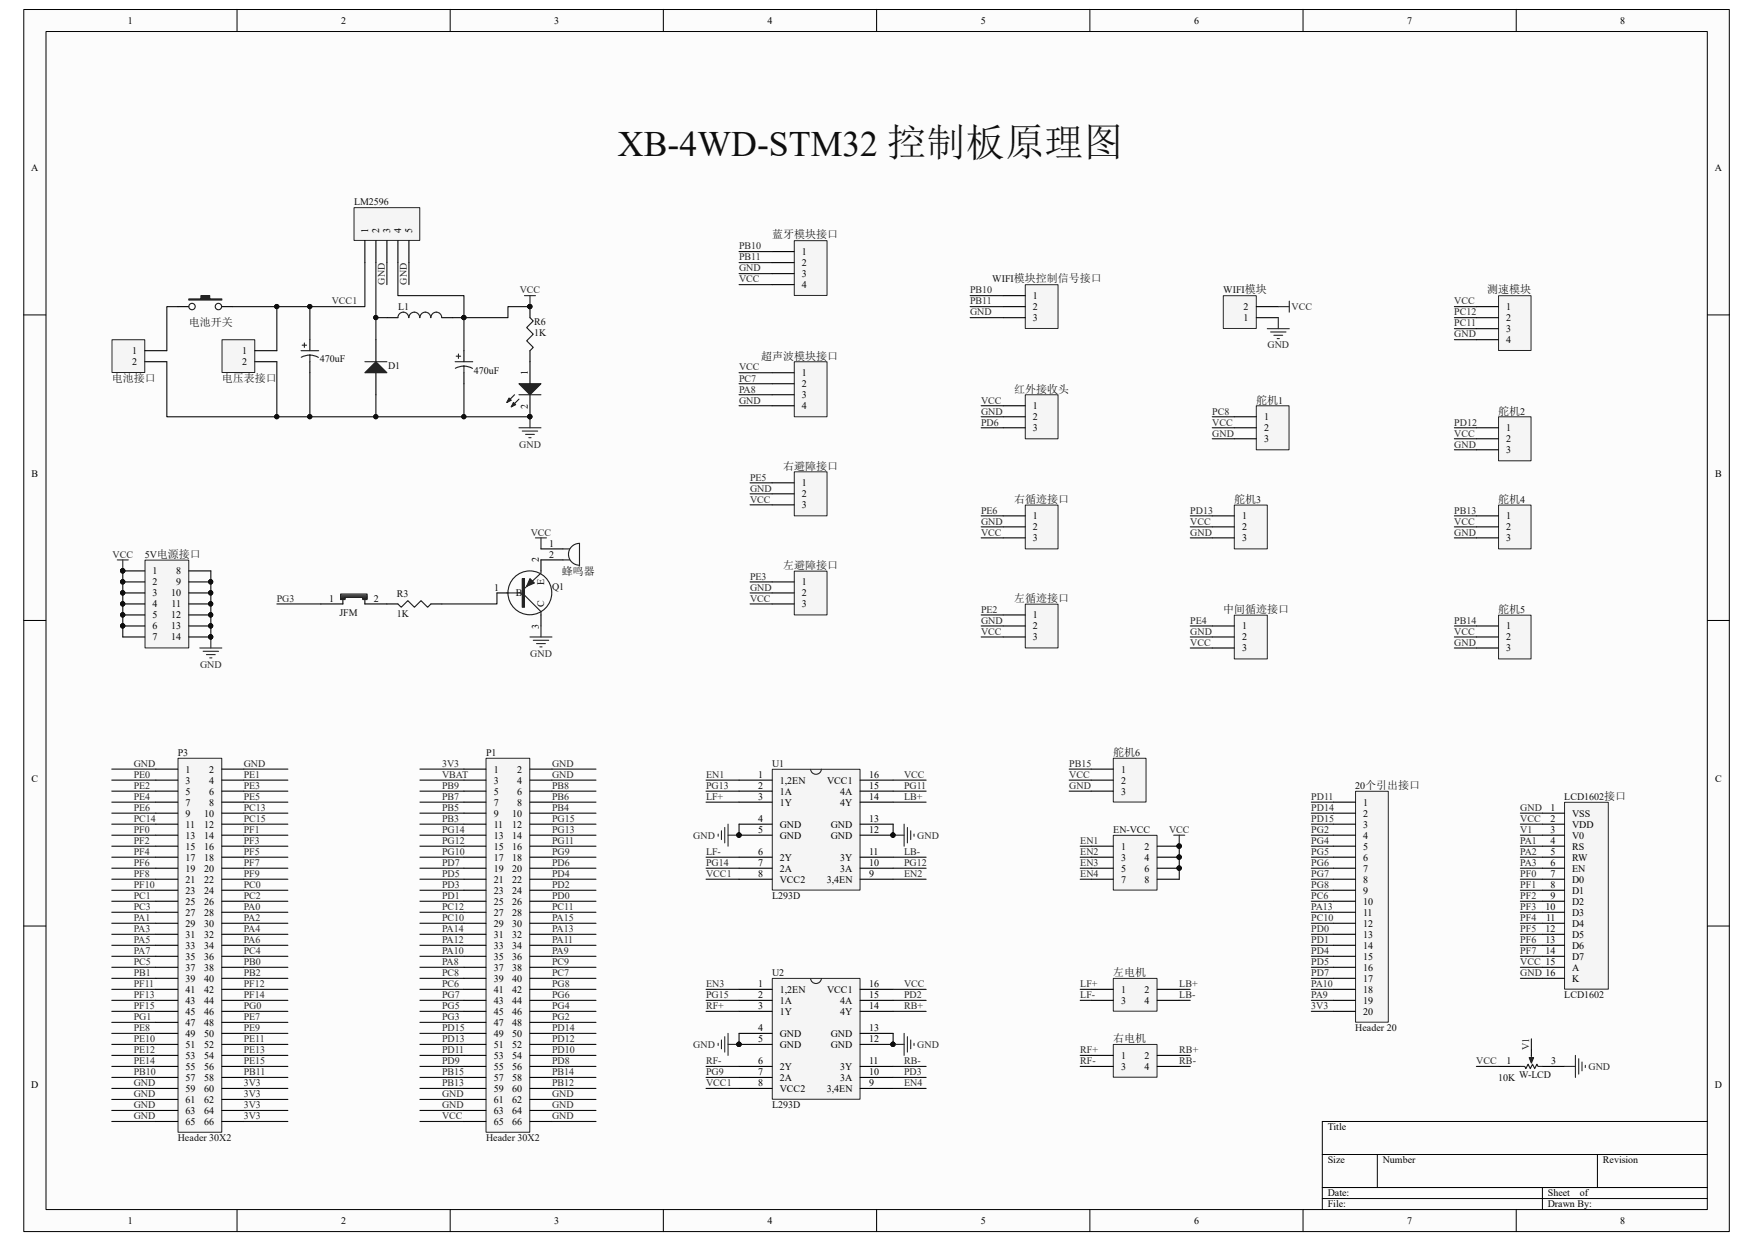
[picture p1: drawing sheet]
<svg xmlns="http://www.w3.org/2000/svg" width="297mm" height="210mm" viewBox="0 0 297 210" stroke-linecap="round" stroke-linejoin="round" font-family="sans-serif">
<defs><g id="words">
<text font-size="6.1" fill="#0e0e0e" x="104.6" y="26.4">XB-4WD-STM32 控制板原理图</text>
<g font-size="1.9" fill="#0e0e0e">
<text x="130.7" y="40.3">蓝牙模块接口</text>
<text x="251.8" y="49.7">测速模块</text>
<text x="32" y="55.2">电池开关</text>
<text x="18.9" y="64.6">电池接口</text>
<text x="37.5" y="64.6">电压表接口</text>
<text x="128.9" y="60.8">超声波模块接口</text>
<text x="171.7" y="66.4">红外接收头</text>
<text x="212.7" y="68.3">舵机1</text>
<text x="253.7" y="70.1">舵机2</text>
<text x="132.6" y="79.5">右避障接口</text>
<text x="171.7" y="85">右循迹接口</text>
<text x="209" y="85">舵机3</text>
<text x="253.7" y="85">舵机4</text>
<text x="95.1" y="97.4">蜂鸣器</text>
<text x="132.6" y="96.3">左避障接口</text>
<text x="171.7" y="101.9">左循迹接口</text>
<text x="207.1" y="103.7">中间循迹接口</text>
<text x="253.7" y="103.7">舵机5</text>
<text x="188.5" y="127.9">舵机6</text>
<text x="188.5" y="165.2">左电机</text>
<text x="188.5" y="176.4">右电机</text>
</g>
<g font-size="1.7">
<text x="21.6" y="4">1</text>
<text x="57.7" y="4">2</text>
<text x="93.9" y="4">3</text>
<text x="130" y="4">4</text>
<text x="166.1" y="4">5</text>
<text x="202.2" y="4">6</text>
<text x="238.2" y="4">7</text>
<text x="274.4" y="4">8</text>
<text x="5.3" y="29">A</text>
<text x="290.4" y="29">A</text>
<text x="62.4" y="39.4" transform="rotate(-90 62.4 39.4)">1</text>
<text x="64.2" y="39.4" transform="rotate(-90 64.2 39.4)">2</text>
<text x="66.1" y="39.4" transform="rotate(-90 66.1 39.4)">3</text>
<text x="67.9" y="39.4" transform="rotate(-90 67.9 39.4)">4</text>
<text x="69.8" y="39.4" transform="rotate(-90 69.8 39.4)">5</text>
<text x="135.8" y="43.1">1</text>
<text x="135.8" y="45">2</text>
<text x="135.8" y="46.9">3</text>
<text x="135.8" y="48.7">4</text>
<text x="174.9" y="50.6">1</text>
<text x="174.9" y="52.5">2</text>
<text x="210.6" y="52.5">2</text>
<text x="255" y="52.5">1</text>
<text x="22.4" y="59.9">1</text>
<text x="41" y="59.9">1</text>
<text x="174.9" y="54.3">3</text>
<text x="210.6" y="54.3">1</text>
<text x="255" y="54.3">2</text>
<text x="255" y="56.2">3</text>
<text x="255" y="58">4</text>
<text x="22.4" y="61.8">2</text>
<text x="41" y="61.8">2</text>
<text x="89.4" y="63.5" transform="rotate(-90 89.4 63.5)">1</text>
<text x="135.8" y="63.6">1</text>
<text x="135.8" y="65.5">2</text>
<text x="89.4" y="69.1" transform="rotate(-90 89.4 69.1)">2</text>
<text x="135.8" y="67.4">3</text>
<text x="135.8" y="69.2">4</text>
<text x="174.9" y="69.2">1</text>
<text x="174.9" y="71.1">2</text>
<text x="214" y="71.1">1</text>
<text x="174.9" y="72.9">3</text>
<text x="214" y="72.9">2</text>
<text x="214" y="74.8">3</text>
<text x="255" y="72.9">1</text>
<text x="255" y="74.8">2</text>
<text x="255" y="76.7">3</text>
<text x="5.3" y="80.6">B</text>
<text x="135.8" y="82.3">1</text>
<text x="290.4" y="80.6">B</text>
<text x="135.8" y="84.1">2</text>
<text x="135.8" y="86">3</text>
<text x="174.9" y="87.8">1</text>
<text x="174.9" y="89.7">2</text>
<text x="210.3" y="87.8">1</text>
<text x="210.3" y="89.7">2</text>
<text x="255" y="87.8">1</text>
<text x="255" y="89.7">2</text>
<text x="91.2" y="95.1" transform="rotate(-90 91.2 95.1)">2</text>
<text x="93" y="92.5">1</text>
<text x="93" y="94.4">2</text>
<text x="174.9" y="91.6">3</text>
<text x="210.3" y="91.6">3</text>
<text x="255" y="91.6">3</text>
<text x="25.8" y="97.2">1</text>
<text x="25.8" y="99.1">2</text>
<text x="25.8" y="100.9">3</text>
<text x="29" y="100.9">10</text>
<text x="29.8" y="97.2">8</text>
<text x="29.8" y="99.1">9</text>
<text x="55.7" y="101.9">1</text>
<text x="63.3" y="101.9">2</text>
<text x="83.7" y="100">1</text>
<text x="87.3" y="100.9">B</text>
<text x="92.2" y="98.9" transform="rotate(-90 92.2 98.9)">E</text>
<text x="135.8" y="99.1">1</text>
<text x="135.8" y="100.9">2</text>
<text x="25.8" y="102.8">4</text>
<text x="25.8" y="104.6">5</text>
<text x="25.8" y="106.5">6</text>
<text x="29" y="104.6">12</text>
<text x="29" y="106.5">13</text>
<text x="29" y="102.8">11</text>
<text x="91.2" y="106.4" transform="rotate(-90 91.2 106.4)">3</text>
<text x="92.2" y="102.7" transform="rotate(-90 92.2 102.7)">C</text>
<text x="135.8" y="102.8">3</text>
<text x="174.9" y="104.6">1</text>
<text x="174.9" y="106.5">2</text>
<text x="210.3" y="106.5">1</text>
<text x="255" y="106.5">1</text>
<text x="25.8" y="108.4">7</text>
<text x="29" y="108.4">14</text>
<text x="174.9" y="108.4">3</text>
<text x="210.3" y="108.4">2</text>
<text x="210.3" y="110.2">3</text>
<text x="255" y="108.4">2</text>
<text x="255" y="110.2">3</text>
<text x="31.4" y="130.7">1</text>
<text x="35.4" y="130.7">2</text>
<text x="83.6" y="130.7">1</text>
<text x="87.6" y="130.7">2</text>
<text x="128.4" y="131.7">1</text>
<text x="147.1" y="131.7">16</text>
<text x="189.8" y="130.7">1</text>
<text x="5.3" y="132.3">C</text>
<text x="31.4" y="132.6">3</text>
<text x="31.4" y="134.5">5</text>
<text x="31.4" y="136.3">7</text>
<text x="35.4" y="132.6">4</text>
<text x="35.4" y="134.5">6</text>
<text x="35.4" y="136.3">8</text>
<text x="83.6" y="132.6">3</text>
<text x="83.6" y="134.5">5</text>
<text x="83.6" y="136.3">7</text>
<text x="87.6" y="132.6">4</text>
<text x="87.6" y="134.5">6</text>
<text x="87.6" y="136.3">8</text>
<text x="128.4" y="135.4">3</text>
<text x="128.4" y="133.5">2</text>
<text x="132" y="132.6">1,2EN</text>
<text x="132" y="136.3">1Y</text>
<text x="132" y="134.5">1A</text>
<text x="140" y="132.6">VCC1</text>
<text x="142.3" y="136.3">4Y</text>
<text x="142.3" y="134.5">4A</text>
<text x="147.1" y="135.4">14</text>
<text x="147.1" y="133.5">15</text>
<text x="189.8" y="132.6">2</text>
<text x="189.8" y="134.5">3</text>
<text x="230.8" y="136.3">1</text>
<text x="262.5" y="137.2">1</text>
<text x="290.4" y="132.3">C</text>
<text x="31.4" y="138.2">9</text>
<text x="31.4" y="140">11</text>
<text x="31.4" y="141.9">13</text>
<text x="31.4" y="143.8">15</text>
<text x="34.6" y="138.2">10</text>
<text x="34.6" y="140">12</text>
<text x="34.6" y="141.9">14</text>
<text x="34.6" y="143.8">16</text>
<text x="83.6" y="138.2">9</text>
<text x="83.6" y="140">11</text>
<text x="83.6" y="141.9">13</text>
<text x="83.6" y="143.8">15</text>
<text x="86.7" y="138.2">10</text>
<text x="86.7" y="140">12</text>
<text x="86.7" y="141.9">14</text>
<text x="86.7" y="143.8">16</text>
<text x="128.4" y="141">5</text>
<text x="128.4" y="139.1">4</text>
<text x="132" y="141.9">GND</text>
<text x="132" y="140">GND</text>
<text x="140.7" y="141.9">GND</text>
<text x="140.7" y="140">GND</text>
<text x="147.1" y="141">12</text>
<text x="147.1" y="139.1">13</text>
<text x="189.8" y="143.8">1</text>
<text x="193.8" y="143.8">2</text>
<text x="230.8" y="138.2">2</text>
<text x="230.8" y="140">3</text>
<text x="230.8" y="141.9">4</text>
<text x="230.8" y="143.8">5</text>
<text x="262.5" y="139.1">2</text>
<text x="262.5" y="141">3</text>
<text x="262.5" y="142.8">4</text>
<text x="266.2" y="138.2">VSS</text>
<text x="266.2" y="140">VDD</text>
<text x="266.2" y="141.9">V0</text>
<text x="266.2" y="143.8">RS</text>
<text x="31.4" y="145.6">17</text>
<text x="31.4" y="147.5">19</text>
<text x="31.4" y="149.4">21</text>
<text x="34.6" y="145.6">18</text>
<text x="34.6" y="147.5">20</text>
<text x="34.6" y="149.4">22</text>
<text x="83.6" y="145.6">17</text>
<text x="83.6" y="147.5">19</text>
<text x="83.6" y="149.4">21</text>
<text x="86.7" y="145.6">18</text>
<text x="86.7" y="147.5">20</text>
<text x="86.7" y="149.4">22</text>
<text x="128.4" y="148.4">8</text>
<text x="128.4" y="144.7">6</text>
<text x="128.4" y="146.6">7</text>
<text x="132" y="149.4">VCC2</text>
<text x="132" y="145.6">2Y</text>
<text x="132" y="147.5">2A</text>
<text x="140" y="149.4">3,4EN</text>
<text x="142.3" y="147.5">3A</text>
<text x="142.3" y="145.6">3Y</text>
<text x="147.1" y="148.4">9</text>
<text x="147.1" y="146.6">10</text>
<text x="147.1" y="144.7">11</text>
<text x="189.8" y="145.6">3</text>
<text x="189.8" y="147.5">5</text>
<text x="189.8" y="149.4">7</text>
<text x="193.8" y="145.6">4</text>
<text x="193.8" y="147.5">6</text>
<text x="193.8" y="149.4">8</text>
<text x="230.8" y="145.6">6</text>
<text x="230.8" y="147.5">7</text>
<text x="230.8" y="149.4">8</text>
<text x="262.5" y="144.7">5</text>
<text x="262.5" y="146.6">6</text>
<text x="262.5" y="148.4">7</text>
<text x="266.2" y="145.6">RW</text>
<text x="266.2" y="147.5">EN</text>
<text x="266.2" y="149.4">D0</text>
<text x="31.4" y="151.2">23</text>
<text x="31.4" y="153.1">25</text>
<text x="31.4" y="154.9">27</text>
<text x="34.6" y="151.2">24</text>
<text x="34.6" y="153.1">26</text>
<text x="34.6" y="154.9">28</text>
<text x="83.6" y="151.2">23</text>
<text x="83.6" y="153.1">25</text>
<text x="83.6" y="154.9">27</text>
<text x="86.7" y="151.2">24</text>
<text x="86.7" y="153.1">26</text>
<text x="86.7" y="154.9">28</text>
<text x="230.8" y="151.2">9</text>
<text x="230.8" y="153.1">10</text>
<text x="230.8" y="154.9">11</text>
<text x="261.7" y="154">10</text>
<text x="261.8" y="155.9">11</text>
<text x="262.5" y="150.3">8</text>
<text x="262.5" y="152.1">9</text>
<text x="266.2" y="151.2">D1</text>
<text x="266.2" y="153.1">D2</text>
<text x="266.2" y="154.9">D3</text>
<text x="31.4" y="156.8">29</text>
<text x="31.4" y="158.7">31</text>
<text x="31.4" y="160.5">33</text>
<text x="34.6" y="156.8">30</text>
<text x="34.6" y="158.7">32</text>
<text x="34.6" y="160.5">34</text>
<text x="83.6" y="156.8">29</text>
<text x="83.6" y="158.7">31</text>
<text x="83.6" y="160.5">33</text>
<text x="86.7" y="156.8">30</text>
<text x="86.7" y="158.7">32</text>
<text x="86.7" y="160.5">34</text>
<text x="230.8" y="156.8">12</text>
<text x="230.8" y="158.7">13</text>
<text x="230.8" y="160.5">14</text>
<text x="261.7" y="157.7">12</text>
<text x="261.7" y="159.6">13</text>
<text x="261.7" y="161.5">14</text>
<text x="266.2" y="156.8">D4</text>
<text x="266.2" y="158.7">D5</text>
<text x="266.2" y="160.5">D6</text>
<text x="31.4" y="162.4">35</text>
<text x="31.4" y="164.3">37</text>
<text x="31.4" y="166.1">39</text>
<text x="31.4" y="168">41</text>
<text x="34.6" y="162.4">36</text>
<text x="34.6" y="164.3">38</text>
<text x="34.6" y="166.1">40</text>
<text x="34.6" y="168">42</text>
<text x="83.6" y="162.4">35</text>
<text x="83.6" y="164.3">37</text>
<text x="83.6" y="166.1">39</text>
<text x="83.6" y="168">41</text>
<text x="86.7" y="162.4">36</text>
<text x="86.7" y="164.3">38</text>
<text x="86.7" y="166.1">40</text>
<text x="86.7" y="168">42</text>
<text x="128.4" y="167">1</text>
<text x="132" y="168">1,2EN</text>
<text x="140" y="168">VCC1</text>
<text x="147.1" y="167">16</text>
<text x="189.8" y="168">1</text>
<text x="193.8" y="168">2</text>
<text x="230.8" y="162.4">15</text>
<text x="230.8" y="164.3">16</text>
<text x="230.8" y="166.1">17</text>
<text x="230.8" y="168">18</text>
<text x="266.2" y="162.4">D7</text>
<text x="266.2" y="164.3">A</text>
<text x="266.2" y="166.1">K</text>
<text x="31.4" y="169.8">43</text>
<text x="31.4" y="171.7">45</text>
<text x="31.4" y="173.6">47</text>
<text x="34.6" y="169.8">44</text>
<text x="34.6" y="171.7">46</text>
<text x="34.6" y="173.6">48</text>
<text x="83.6" y="169.8">43</text>
<text x="83.6" y="171.7">45</text>
<text x="83.6" y="173.6">47</text>
<text x="86.7" y="169.8">44</text>
<text x="86.7" y="171.7">46</text>
<text x="86.7" y="173.6">48</text>
<text x="128.4" y="170.8">3</text>
<text x="128.4" y="168.9">2</text>
<text x="132" y="171.7">1Y</text>
<text x="132" y="169.8">1A</text>
<text x="142.3" y="171.7">4Y</text>
<text x="142.3" y="169.8">4A</text>
<text x="147.1" y="170.8">14</text>
<text x="147.1" y="168.9">15</text>
<text x="189.8" y="169.8">3</text>
<text x="193.8" y="169.8">4</text>
<text x="230.8" y="169.8">19</text>
<text x="230.8" y="171.7">20</text>
<text x="31.4" y="175.4">49</text>
<text x="31.4" y="177.3">51</text>
<text x="31.4" y="179.2">53</text>
<text x="34.6" y="175.4">50</text>
<text x="34.6" y="177.3">52</text>
<text x="34.6" y="179.2">54</text>
<text x="83.6" y="175.4">49</text>
<text x="83.6" y="177.3">51</text>
<text x="83.6" y="179.2">53</text>
<text x="86.7" y="175.4">50</text>
<text x="86.7" y="177.3">52</text>
<text x="86.7" y="179.2">54</text>
<text x="128.4" y="176.4">5</text>
<text x="128.4" y="174.5">4</text>
<text x="132" y="177.3">GND</text>
<text x="132" y="175.4">GND</text>
<text x="140.7" y="177.3">GND</text>
<text x="140.7" y="175.4">GND</text>
<text x="147.1" y="176.4">12</text>
<text x="147.1" y="174.5">13</text>
<text x="189.8" y="179.2">1</text>
<text x="193.8" y="179.2">2</text>
<text x="5.3" y="184.1">D</text>
<text x="31.4" y="181">55</text>
<text x="31.4" y="182.9">57</text>
<text x="31.4" y="184.7">59</text>
<text x="34.6" y="181">56</text>
<text x="34.6" y="182.9">58</text>
<text x="34.6" y="184.7">60</text>
<text x="83.6" y="181">55</text>
<text x="83.6" y="182.9">57</text>
<text x="83.6" y="184.7">59</text>
<text x="86.7" y="181">56</text>
<text x="86.7" y="182.9">58</text>
<text x="86.7" y="184.7">60</text>
<text x="128.4" y="183.8">8</text>
<text x="128.4" y="180.1">6</text>
<text x="128.4" y="181.9">7</text>
<text x="132" y="184.7">VCC2</text>
<text x="132" y="181">2Y</text>
<text x="132" y="182.9">2A</text>
<text x="140" y="184.7">3,4EN</text>
<text x="142.3" y="182.9">3A</text>
<text x="142.3" y="181">3Y</text>
<text x="147.1" y="183.8">9</text>
<text x="147.1" y="181.9">10</text>
<text x="147.1" y="180.1">11</text>
<text x="189.8" y="181">3</text>
<text x="193.8" y="181">4</text>
<text x="255.1" y="180.1">1</text>
<text x="262.7" y="180.1">3</text>
<text x="290.4" y="184.1">D</text>
<text x="31.4" y="186.6">61</text>
<text x="31.4" y="188.5">63</text>
<text x="31.4" y="190.3">65</text>
<text x="34.6" y="186.6">62</text>
<text x="34.6" y="188.5">64</text>
<text x="34.6" y="190.3">66</text>
<text x="83.6" y="186.6">61</text>
<text x="83.6" y="188.5">63</text>
<text x="83.6" y="190.3">65</text>
<text x="86.7" y="186.6">62</text>
<text x="86.7" y="188.5">64</text>
<text x="86.7" y="190.3">66</text>
<text x="224.8" y="191.3">Title</text>
<text x="224.8" y="196.8">Size</text>
<text x="234.1" y="196.8">Number</text>
<text x="271.4" y="196.8">Revision</text>
<text x="224.8" y="202.4">Date:</text>
<text x="262.1" y="202.4">Sheet</text>
<text x="267.5" y="202.4">of</text>
<text x="21.6" y="207.1">1</text>
<text x="57.7" y="207.1">2</text>
<text x="93.9" y="207.1">3</text>
<text x="130" y="207.1">4</text>
<text x="166.1" y="207.1">5</text>
<text x="202.2" y="207.1">6</text>
<text x="224.8" y="204.3">File:</text>
<text x="238.2" y="207.1">7</text>
<text x="262.1" y="204.3">Drawn By:</text>
<text x="274.4" y="207.1">8</text>
</g>
<g font-size="1.7" fill="#0e0e0e">
<text x="59.9" y="34.8">LM2596</text>
<text x="168" y="47.8">WIFI模块控制信号接口</text>
<text x="67.4" y="52.5">L1</text>
<text x="207.1" y="49.7">WIFI模块</text>
<text x="90.5" y="55.1">R6</text>
<text x="90.5" y="56.9">1K</text>
<text x="54.1" y="61.3">470uF</text>
<text x="65.7" y="62.5">D1</text>
<text x="80.2" y="63.2">470uF</text>
<text x="24.5" y="94.4">5V电源接口</text>
<text x="67.2" y="101.1">R3</text>
<text x="93.5" y="99.8">Q1</text>
<text x="57.5" y="104.3">JFM</text>
<text x="67.2" y="104.4">1K</text>
<text x="30.1" y="127.9">P3</text>
<text x="82.3" y="127.9">P1</text>
<text x="130.7" y="129.8">U1</text>
<text x="229.5" y="133.5">20个引出接口</text>
<text x="264.9" y="135.4">LCD1602接口</text>
<text x="188.5" y="141">EN-VCC</text>
<text x="130.7" y="152.1">L293D</text>
<text x="130.7" y="165.2">U2</text>
<text x="264.9" y="168.9">LCD1602</text>
<text x="229.5" y="174.5">Header 20</text>
<text x="253.7" y="182.9">10K W-LCD</text>
<text x="130.7" y="187.5">L293D</text>
<text x="30.1" y="193.1">Header 30X2</text>
<text x="82.3" y="193.1">Header 30X2</text>
</g>
<g font-size="1.7" fill="#262626">
<text x="125.1" y="42.2">PB10</text>
<text x="125.1" y="44.1">PB11</text>
<text x="125.1" y="45.9">GND</text>
<text x="125.1" y="47.8">VCC</text>
<text x="56.2" y="51.5">VCC1</text>
<text x="65.1" y="48.2" transform="rotate(-90 65.1 48.2)">GND</text>
<text x="68.9" y="48.2" transform="rotate(-90 68.9 48.2)">GND</text>
<text x="88" y="49.7">VCC</text>
<text x="164.2" y="49.7">PB10</text>
<text x="164.2" y="51.5">PB11</text>
<text x="164.2" y="53.4">GND</text>
<text x="218.7" y="52.5">VCC</text>
<text x="246.2" y="51.5">VCC</text>
<text x="246.2" y="53.4">PC12</text>
<text x="214.6" y="59">GND</text>
<text x="246.2" y="55.2">PC11</text>
<text x="246.2" y="57.1">GND</text>
<text x="125.1" y="62.7">VCC</text>
<text x="125.1" y="64.6">PC7</text>
<text x="125.1" y="66.4">PA8</text>
<text x="125.1" y="68.3">GND</text>
<text x="166.1" y="68.3">VCC</text>
<text x="166.1" y="70.1">GND</text>
<text x="205.3" y="70.1">PC8</text>
<text x="87.9" y="75.7">GND</text>
<text x="166.1" y="72">PD6</text>
<text x="205.3" y="72">VCC</text>
<text x="205.3" y="73.9">GND</text>
<text x="246.2" y="72">PD12</text>
<text x="246.2" y="73.9">VCC</text>
<text x="246.2" y="75.7">GND</text>
<text x="127" y="81.3">PE5</text>
<text x="127" y="83.2">GND</text>
<text x="127" y="85">VCC</text>
<text x="166.1" y="86.9">PE6</text>
<text x="166.1" y="88.8">GND</text>
<text x="201.5" y="86.9">PD13</text>
<text x="201.5" y="88.8">VCC</text>
<text x="246.2" y="86.9">PB13</text>
<text x="246.2" y="88.8">VCC</text>
<text x="19.1" y="94.4">VCC</text>
<text x="89.9" y="90.6">VCC</text>
<text x="166.1" y="90.6">VCC</text>
<text x="201.5" y="90.6">GND</text>
<text x="246.2" y="90.6">GND</text>
<text x="46.9" y="101.9">PG3</text>
<text x="127" y="98.1">PE3</text>
<text x="127" y="101.9">VCC</text>
<text x="127" y="100">GND</text>
<text x="166.1" y="103.7">PE2</text>
<text x="166.1" y="107.4">VCC</text>
<text x="166.1" y="105.6">GND</text>
<text x="201.5" y="105.6">PE4</text>
<text x="201.5" y="107.4">GND</text>
<text x="246.2" y="105.6">PB14</text>
<text x="246.2" y="107.4">VCC</text>
<text x="33.9" y="113">GND</text>
<text x="89.8" y="111.2">GND</text>
<text x="201.5" y="109.3">VCC</text>
<text x="246.2" y="109.3">GND</text>
<text x="22.6" y="129.8">GND</text>
<text x="22.6" y="131.7">PE0</text>
<text x="41.3" y="129.8">GND</text>
<text x="41.3" y="131.7">PE1</text>
<text x="74.8" y="129.8">3V3</text>
<text x="74.8" y="131.7">VBAT</text>
<text x="93.5" y="129.8">GND</text>
<text x="93.5" y="131.7">GND</text>
<text x="119.5" y="131.7">EN1</text>
<text x="153.1" y="131.7">VCC</text>
<text x="181.1" y="129.8">PB15</text>
<text x="181.1" y="131.7">VCC</text>
<text x="22.6" y="133.5">PE2</text>
<text x="22.6" y="135.4">PE4</text>
<text x="22.6" y="137.2">PE6</text>
<text x="41.3" y="133.5">PE3</text>
<text x="41.3" y="135.4">PE5</text>
<text x="41.3" y="137.2">PC13</text>
<text x="74.8" y="133.5">PB9</text>
<text x="74.8" y="135.4">PB7</text>
<text x="74.8" y="137.2">PB5</text>
<text x="93.5" y="133.5">PB8</text>
<text x="93.5" y="135.4">PB6</text>
<text x="93.5" y="137.2">PB4</text>
<text x="119.5" y="135.4">LF+</text>
<text x="119.5" y="133.5">PG13</text>
<text x="153.1" y="135.4">LB+</text>
<text x="153.1" y="133.5">PG11</text>
<text x="181.1" y="133.5">GND</text>
<text x="222" y="135.4">PD11</text>
<text x="222" y="137.2">PD14</text>
<text x="257.4" y="137.2">GND</text>
<text x="22.6" y="139.1">PC14</text>
<text x="22.6" y="141">PF0</text>
<text x="22.6" y="142.8">PF2</text>
<text x="41.3" y="139.1">PC15</text>
<text x="41.3" y="141">PF1</text>
<text x="41.3" y="142.8">PF3</text>
<text x="74.8" y="139.1">PB3</text>
<text x="74.8" y="141">PG14</text>
<text x="74.8" y="142.8">PG12</text>
<text x="93.5" y="139.1">PG15</text>
<text x="93.5" y="141">PG13</text>
<text x="93.5" y="142.8">PG11</text>
<text x="117.4" y="141.9">GND</text>
<text x="155.3" y="141.9">GND</text>
<text x="182.9" y="142.8">EN1</text>
<text x="197.9" y="141">VCC</text>
<text x="222" y="139.1">PD15</text>
<text x="222" y="141">PG2</text>
<text x="222" y="142.8">PG4</text>
<text x="257.4" y="142.8">PA1</text>
<text x="257.4" y="139.1">VCC</text>
<text x="257.4" y="141">V1</text>
<text x="22.6" y="144.7">PF4</text>
<text x="22.6" y="146.6">PF6</text>
<text x="22.6" y="148.4">PF8</text>
<text x="41.3" y="144.7">PF5</text>
<text x="41.3" y="146.6">PF7</text>
<text x="41.3" y="148.4">PF9</text>
<text x="74.8" y="144.7">PG10</text>
<text x="74.8" y="146.6">PD7</text>
<text x="74.8" y="148.4">PD5</text>
<text x="93.5" y="144.7">PG9</text>
<text x="93.5" y="146.6">PD6</text>
<text x="93.5" y="148.4">PD4</text>
<text x="119.5" y="144.7">LF-</text>
<text x="119.5" y="146.6">PG14</text>
<text x="119.5" y="148.4">VCC1</text>
<text x="153.1" y="144.7">LB-</text>
<text x="153.1" y="148.4">EN2</text>
<text x="153.1" y="146.6">PG12</text>
<text x="182.9" y="144.7">EN2</text>
<text x="182.9" y="146.6">EN3</text>
<text x="182.9" y="148.4">EN4</text>
<text x="222" y="144.7">PG5</text>
<text x="222" y="146.6">PG6</text>
<text x="222" y="148.4">PG7</text>
<text x="257.4" y="148.4">PF0</text>
<text x="257.4" y="144.7">PA2</text>
<text x="257.4" y="146.6">PA3</text>
<text x="22.6" y="150.3">PF10</text>
<text x="22.6" y="152.1">PC1</text>
<text x="22.6" y="154">PC3</text>
<text x="22.6" y="155.9">PA1</text>
<text x="41.3" y="150.3">PC0</text>
<text x="41.3" y="152.1">PC2</text>
<text x="41.3" y="154">PA0</text>
<text x="41.3" y="155.9">PA2</text>
<text x="74.8" y="150.3">PD3</text>
<text x="74.8" y="152.1">PD1</text>
<text x="74.8" y="154">PC12</text>
<text x="74.8" y="155.9">PC10</text>
<text x="93.5" y="150.3">PD2</text>
<text x="93.5" y="152.1">PD0</text>
<text x="93.5" y="154">PC11</text>
<text x="93.5" y="155.9">PA15</text>
<text x="222" y="150.3">PG8</text>
<text x="222" y="152.1">PC6</text>
<text x="222" y="154">PA13</text>
<text x="222" y="155.9">PC10</text>
<text x="257.4" y="150.3">PF1</text>
<text x="257.4" y="152.1">PF2</text>
<text x="257.4" y="154">PF3</text>
<text x="257.4" y="155.9">PF4</text>
<text x="22.6" y="157.7">PA3</text>
<text x="22.6" y="159.6">PA5</text>
<text x="22.6" y="161.5">PA7</text>
<text x="41.3" y="157.7">PA4</text>
<text x="41.3" y="159.6">PA6</text>
<text x="41.3" y="161.5">PC4</text>
<text x="74.8" y="157.7">PA14</text>
<text x="74.8" y="159.6">PA12</text>
<text x="74.8" y="161.5">PA10</text>
<text x="93.5" y="157.7">PA13</text>
<text x="93.5" y="159.6">PA11</text>
<text x="93.5" y="161.5">PA9</text>
<text x="222" y="159.6">PD1</text>
<text x="222" y="161.5">PD4</text>
<text x="222" y="157.7">PD0</text>
<text x="257.4" y="157.7">PF5</text>
<text x="257.4" y="159.6">PF6</text>
<text x="257.4" y="161.5">PF7</text>
<text x="22.6" y="163.3">PC5</text>
<text x="22.6" y="165.2">PB1</text>
<text x="22.6" y="167">PF11</text>
<text x="41.3" y="163.3">PB0</text>
<text x="41.3" y="165.2">PB2</text>
<text x="41.3" y="167">PF12</text>
<text x="74.8" y="163.3">PA8</text>
<text x="74.8" y="165.2">PC8</text>
<text x="74.8" y="167">PC6</text>
<text x="93.5" y="163.3">PC9</text>
<text x="93.5" y="165.2">PC7</text>
<text x="93.5" y="167">PG8</text>
<text x="119.5" y="167">EN3</text>
<text x="153.1" y="167">VCC</text>
<text x="182.9" y="167">LF+</text>
<text x="199.7" y="167">LB+</text>
<text x="222" y="163.3">PD5</text>
<text x="222" y="165.2">PD7</text>
<text x="222" y="167">PA10</text>
<text x="257.4" y="165.2">GND 16</text>
<text x="257.4" y="163.3">VCC 15</text>
<text x="22.6" y="168.9">PF13</text>
<text x="22.6" y="170.8">PF15</text>
<text x="22.6" y="172.6">PG1</text>
<text x="41.3" y="168.9">PF14</text>
<text x="41.3" y="170.8">PG0</text>
<text x="41.3" y="172.6">PE7</text>
<text x="74.8" y="168.9">PG7</text>
<text x="74.8" y="170.8">PG5</text>
<text x="74.8" y="172.6">PG3</text>
<text x="93.5" y="168.9">PG6</text>
<text x="93.5" y="170.8">PG4</text>
<text x="93.5" y="172.6">PG2</text>
<text x="119.5" y="170.8">RF+</text>
<text x="119.5" y="168.9">PG15</text>
<text x="153.1" y="170.8">RB+</text>
<text x="153.1" y="168.9">PD2</text>
<text x="182.9" y="168.9">LF-</text>
<text x="199.7" y="168.9">LB-</text>
<text x="222" y="168.9">PA9</text>
<text x="222" y="170.8">3V3</text>
<text x="22.6" y="174.5">PE8</text>
<text x="22.6" y="176.4">PE10</text>
<text x="22.6" y="178.2">PE12</text>
<text x="41.3" y="174.5">PE9</text>
<text x="41.3" y="176.4">PE11</text>
<text x="41.3" y="178.2">PE13</text>
<text x="74.8" y="174.5">PD15</text>
<text x="74.8" y="176.4">PD13</text>
<text x="74.8" y="178.2">PD11</text>
<text x="93.5" y="174.5">PD14</text>
<text x="93.5" y="176.4">PD12</text>
<text x="93.5" y="178.2">PD10</text>
<text x="117.4" y="177.3">GND</text>
<text x="155.3" y="177.3">GND</text>
<text x="182.9" y="178.2">RF+</text>
<text x="199.7" y="178.2">RB+</text>
<text x="258.9" y="177.7" transform="rotate(-90 258.9 177.7)">V1</text>
<text x="22.6" y="180.1">PE14</text>
<text x="22.6" y="181.9">PB10</text>
<text x="22.6" y="183.8">GND</text>
<text x="22.6" y="185.7">GND</text>
<text x="41.3" y="180.1">PE15</text>
<text x="41.3" y="181.9">PB11</text>
<text x="41.3" y="185.7">3V3</text>
<text x="41.3" y="183.8">3V3</text>
<text x="74.8" y="180.1">PD9</text>
<text x="74.8" y="181.9">PB15</text>
<text x="74.8" y="183.8">PB13</text>
<text x="74.8" y="185.7">GND</text>
<text x="93.5" y="180.1">PD8</text>
<text x="93.5" y="181.9">PB14</text>
<text x="93.5" y="183.8">PB12</text>
<text x="93.5" y="185.7">GND</text>
<text x="119.5" y="180.1">RF-</text>
<text x="119.5" y="181.9">PG9</text>
<text x="119.5" y="183.8">VCC1</text>
<text x="153.1" y="180.1">RB-</text>
<text x="153.1" y="183.8">EN4</text>
<text x="153.1" y="181.9">PD3</text>
<text x="182.9" y="180.1">RF-</text>
<text x="199.7" y="180.1">RB-</text>
<text x="250" y="180.1">VCC</text>
<text x="269" y="181">GND</text>
<text x="22.6" y="187.5">GND</text>
<text x="22.6" y="189.4">GND</text>
<text x="41.3" y="189.4">3V3</text>
<text x="41.3" y="187.5">3V3</text>
<text x="74.8" y="187.5">GND</text>
<text x="74.8" y="189.4">VCC</text>
<text x="93.5" y="187.5">GND</text>
<text x="93.5" y="189.4">GND</text>
</g>
</g></defs>
<path d="M4.1 1.7h288.7v206.7h-288.7z" fill="#fcfcfc"/>
<path d="M4 1.6h288.8v206.8h-288.8z" fill="none" stroke="#000" stroke-width=".17"/>
<path d="M7.8 5.4h281.3v199.3h-281.3z" fill="#fcfcfc"/>
<g fill="none" stroke="#000" stroke-width=".17">
<path d="M7.8 5.3h281.3v199.4h-281.3zM40.1 1.6v3.7M76.2 1.6v3.7M112.3 1.6v3.7M148.4 1.6v3.7M184.5 1.6v3.7M220.6 1.6v3.7M256.7 1.6v3.7M4 53.3h3.7M289.1 53.3h3.7M4 105h3.7M289.1 105h3.7"/>
<path d="M4 156.7h3.7M289.1 156.7h3.7M223.9 195.4h65.2M233.2 195.4v5.6M270.5 195.4v5.6M289.1 189.8h-65.2v14.9M40.1 204.7v3.7M76.2 204.7v3.7M112.3 204.7v3.7M148.4 204.7v3.7M184.5 204.7v3.7M220.6 204.7v3.7"/>
<path d="M223.9 201h65.2M223.9 202.8h65.2M256.7 204.7v3.7M261.2 201v3.7"/>
</g>
<g fill="none" stroke="#0e0e0e" stroke-width=".19">
<path d="M18.9 130.1h7.5M18.9 132h7.5M18.9 133.9h7.5M18.9 135.7h7.5M18.9 137.6h7.5M18.9 139.5h7.5M41.3 130.1h7.4M41.3 132h7.4M41.3 133.9h7.4M41.3 135.7h7.4M41.3 137.6h7.4M41.3 139.5h7.4"/>
<path d="M71.1 130.1h7.5M71.1 132h7.5M71.1 133.9h7.5M71.1 135.7h7.5M71.1 137.6h7.5M71.1 139.5h7.5M93.5 130.1h7.4M93.5 132h7.4M93.5 133.9h7.4M93.5 135.7h7.4M93.5 137.6h7.4M93.5 139.5h7.4"/>
<path d="M18.9 141.3h7.5M18.9 143.2h7.5M18.9 145.1h7.5M18.9 146.9h7.5M18.9 148.8h7.5M18.9 150.6h7.5M18.9 152.5h7.5M18.9 154.4h7.5M18.9 156.2h7.5M18.9 158.1h7.5M18.9 160h7.5M41.3 141.3h7.4"/>
<path d="M41.3 143.2h7.4M41.3 145.1h7.4M41.3 146.9h7.4M41.3 148.8h7.4M41.3 150.6h7.4M41.3 152.5h7.4M41.3 154.4h7.4M41.3 156.2h7.4M41.3 158.1h7.4M41.3 160h7.4M71.1 141.3h7.5M71.1 143.2h7.5"/>
<path d="M71.1 145.1h7.5M71.1 146.9h7.5M71.1 148.8h7.5M71.1 150.6h7.5M71.1 152.5h7.5M71.1 154.4h7.5M71.1 156.2h7.5M71.1 158.1h7.5M71.1 160h7.5M93.5 141.3h7.4M93.5 143.2h7.4M93.5 145.1h7.4"/>
<path d="M93.5 146.9h7.4M93.5 148.8h7.4M93.5 150.6h7.4M93.5 152.5h7.4M93.5 154.4h7.4M93.5 156.2h7.4M93.5 158.1h7.4M93.5 160h7.4M18.9 161.8h7.5M18.9 163.7h7.5M18.9 165.6h7.5M18.9 167.4h7.5"/>
<path d="M18.9 169.3h7.5M18.9 171.1h7.5M18.9 173h7.5M18.9 174.9h7.5M18.9 176.7h7.5M18.9 178.6h7.5M41.3 161.8h7.4M41.3 163.7h7.4M41.3 165.6h7.4M41.3 167.4h7.4M41.3 169.3h7.4M41.3 171.1h7.4"/>
<path d="M41.3 173h7.4M41.3 174.9h7.4M41.3 176.7h7.4M41.3 178.6h7.4M71.1 161.8h7.5M71.1 163.7h7.5M71.1 165.6h7.5M71.1 167.4h7.5M71.1 169.3h7.5M71.1 171.1h7.5M71.1 173h7.5M71.1 174.9h7.5"/>
<path d="M71.1 176.7h7.5M71.1 178.6h7.5M93.5 161.8h7.4M93.5 163.7h7.4M93.5 165.6h7.4M93.5 167.4h7.4M93.5 169.3h7.4M93.5 171.1h7.4M93.5 173h7.4M93.5 174.9h7.4M93.5 176.7h7.4M93.5 178.6h7.4"/>
<path d="M18.9 180.5h7.5M18.9 182.3h7.5M18.9 184.2h7.5M18.9 186h7.5M18.9 187.9h7.5M18.9 189.8h7.5M41.3 180.5h7.4M41.3 182.3h7.4M41.3 184.2h7.4M41.3 186h7.4M41.3 187.9h7.4M41.3 189.8h7.4"/>
<path d="M71.1 180.5h7.5M71.1 182.3h7.5M71.1 184.2h7.5M71.1 186h7.5M71.1 187.9h7.5M71.1 189.8h7.5M93.5 180.5h7.4M93.5 182.3h7.4M93.5 184.2h7.4M93.5 186h7.4M93.5 187.9h7.4M93.5 189.8h7.4"/>
</g>
<path d="M30.2 128.4h7.3v63.2h-7.3z" fill="#f5f5f5"/>
<path d="M30.1 128.3h7.4v63.3h-7.4z" fill="none" stroke="#262626" stroke-width=".17"/>
<g fill="none" stroke="#000" stroke-width=".19">
<path d="M26.4 130.1h3.7M26.4 132h3.7M26.4 133.9h3.7M26.4 135.7h3.7M26.4 137.6h3.7M26.4 139.5h3.7M37.6 130.1h3.7M37.6 132h3.7M37.6 133.9h3.7M37.6 135.7h3.7M37.6 137.6h3.7M37.6 139.5h3.7"/>
<path d="M26.4 141.3h3.7M26.4 143.2h3.7M26.4 145.1h3.7M26.4 146.9h3.7M26.4 148.8h3.7M26.4 150.6h3.7M26.4 152.5h3.7M26.4 154.4h3.7M26.4 156.2h3.7M26.4 158.1h3.7M26.4 160h3.7M37.6 141.3h3.7"/>
<path d="M37.6 143.2h3.7M37.6 145.1h3.7M37.6 146.9h3.7M37.6 148.8h3.7M37.6 150.6h3.7M37.6 152.5h3.7M37.6 154.4h3.7M37.6 156.2h3.7M37.6 158.1h3.7M37.6 160h3.7M26.4 161.8h3.7M26.4 163.7h3.7"/>
<path d="M26.4 165.6h3.7M26.4 167.4h3.7M26.4 169.3h3.7M26.4 171.1h3.7M26.4 173h3.7M26.4 174.9h3.7M26.4 176.7h3.7M26.4 178.6h3.7M37.6 161.8h3.7M37.6 163.7h3.7M37.6 165.6h3.7M37.6 167.4h3.7"/>
<path d="M37.6 169.3h3.7M37.6 171.1h3.7M37.6 173h3.7M37.6 174.9h3.7M37.6 176.7h3.7M37.6 178.6h3.7M26.4 180.5h3.7M26.4 182.3h3.7M26.4 184.2h3.7M26.4 186h3.7M26.4 187.9h3.7M26.4 189.8h3.7"/>
<path d="M37.6 180.5h3.7M37.6 182.3h3.7M37.6 184.2h3.7M37.6 186h3.7M37.6 187.9h3.7M37.6 189.8h3.7"/>
</g>
<path d="M82.3 128.4h7.4v63.2h-7.4z" fill="#f5f5f5"/>
<path d="M82.3 128.3h7.4v63.3h-7.4z" fill="none" stroke="#262626" stroke-width=".17"/>
<g fill="none" stroke="#000" stroke-width=".19">
<path d="M78.6 130.1h3.7M78.6 132h3.7M78.6 133.9h3.7M78.6 135.7h3.7M78.6 137.6h3.7M78.6 139.5h3.7M89.7 130.1h3.8M89.7 132h3.8M89.7 133.9h3.8M89.7 135.7h3.8M89.7 137.6h3.8M89.7 139.5h3.8"/>
<path d="M78.6 141.3h3.7M78.6 143.2h3.7M78.6 145.1h3.7M78.6 146.9h3.7M78.6 148.8h3.7M78.6 150.6h3.7M78.6 152.5h3.7M78.6 154.4h3.7M78.6 156.2h3.7M78.6 158.1h3.7M78.6 160h3.7M89.7 141.3h3.8"/>
<path d="M89.7 143.2h3.8M89.7 145.1h3.8M89.7 146.9h3.8M89.7 148.8h3.8M89.7 150.6h3.8M89.7 152.5h3.8M89.7 154.4h3.8M89.7 156.2h3.8M89.7 158.1h3.8M89.7 160h3.8M78.6 161.8h3.7M78.6 163.7h3.7"/>
<path d="M78.6 165.6h3.7M78.6 167.4h3.7M78.6 169.3h3.7M78.6 171.1h3.7M78.6 173h3.7M78.6 174.9h3.7M78.6 176.7h3.7M78.6 178.6h3.7M89.7 161.8h3.8M89.7 163.7h3.8M89.7 165.6h3.8M89.7 167.4h3.8"/>
<path d="M89.7 169.3h3.8M89.7 171.1h3.8M89.7 173h3.8M89.7 174.9h3.8M89.7 176.7h3.8M89.7 178.6h3.8M78.6 180.5h3.7M78.6 182.3h3.7M78.6 184.2h3.7M78.6 186h3.7M78.6 187.9h3.7M78.6 189.8h3.7"/>
<path d="M89.7 180.5h3.8M89.7 182.3h3.8M89.7 184.2h3.8M89.7 186h3.8M89.7 187.9h3.8M89.7 189.8h3.8"/>
</g>
<path d="M130.8 130.2h14.8v20.4h-14.8z" fill="#f5f5f5"/>
<path d="M130.8 130.2h14.8v20.4h-14.8z" fill="none" stroke="#262626" stroke-width=".17"/>
<g fill="none" stroke="#000" stroke-width=".19">
<path d="M125.1 132h5.6M125.1 135.7h5.6M125.1 133.9h5.6M125.1 139.5h5.6M145.6 132h5.6M145.6 135.7h5.6M145.6 133.9h5.6M145.6 139.5h5.6M125.1 148.8h5.6M125.1 145.1h5.6M125.1 141.3h5.6M125.1 146.9h5.6"/>
<path d="M145.6 148.8h5.6M145.6 145.1h5.6M145.6 141.3h5.6M145.6 146.9h5.6"/>
</g>
<g fill="#0e0e0e" stroke="#0e0e0e" stroke-width=".17">
<circle cx="125.1" cy="141.3" r=".35"/>
<circle cx="151.2" cy="141.3" r=".35"/>
</g>
<path d="M123.3 139.5v3.7M139.1 130.2a.91 .91 0 0 1-.9 .8 .91 .91 0 0 1-.9-.8M153.1 139.5v3.7M121.6 141.1v.4M122.2 140.6v1.5M122.7 140v2.6M123.3 141.3h1.8M151.2 141.3h1.9M153.7 140v2.6M154.2 140.6v1.5M154.8 141.1v.4" fill="none" stroke="#262626" stroke-width=".19"/>
<g fill="none" stroke="#0e0e0e" stroke-width=".19">
<path d="M119.6 132h5.5M119.6 133.9h5.5M119.6 135.7h5.5M125.1 139.5v1.8M151.2 139.5v1.8M151.2 132h5.6M151.2 133.9h5.6M151.2 135.7h5.6M119.6 145.1h5.5M119.6 146.9h5.5M119.6 148.8h5.5M151.2 145.1h5.6"/>
<path d="M151.2 146.9h5.6M151.2 148.8h5.6"/>
</g>
<path d="M130.8 165.6h14.8v20.4h-14.8z" fill="#f5f5f5"/>
<path d="M130.8 165.6h14.8v20.4h-14.8z" fill="none" stroke="#262626" stroke-width=".17"/>
<g fill="none" stroke="#000" stroke-width=".19">
<path d="M125.1 167.4h5.6M125.1 176.7h5.6M125.1 171.1h5.6M125.1 169.3h5.6M125.1 174.9h5.6M145.6 167.4h5.6M145.6 176.7h5.6M145.6 171.1h5.6M145.6 169.3h5.6M145.6 174.9h5.6M125.1 184.2h5.6M125.1 180.5h5.6"/>
<path d="M125.1 182.3h5.6M145.6 184.2h5.6M145.6 180.5h5.6M145.6 182.3h5.6"/>
</g>
<g fill="#0e0e0e" stroke="#0e0e0e" stroke-width=".17">
<circle cx="125.1" cy="176.7" r=".35"/>
<circle cx="151.2" cy="176.7" r=".35"/>
</g>
<path d="M121.6 176.5v.4M122.2 176v1.5M122.7 175.4v2.6M123.3 174.9v3.7M123.3 176.7h1.8M139.1 165.6a.91 .91 0 0 1-.9 .8 .91 .91 0 0 1-.9-.8M151.2 176.7h1.9M153.1 174.9v3.7M153.7 175.4v2.6M154.2 176v1.5M154.8 176.5v.4" fill="none" stroke="#262626" stroke-width=".19"/>
<g fill="none" stroke="#0e0e0e" stroke-width=".19">
<path d="M182.9 143.2h1.9M182.9 145.1h1.9M182.9 146.9h1.9M182.9 148.8h1.9M119.6 167.4h5.5M119.6 169.3h5.5M119.6 171.1h5.5M125.1 174.9v1.8M151.2 174.9v1.8M151.2 167.4h5.6M151.2 169.3h5.6M151.2 171.1h5.6"/>
<path d="M119.6 180.5h5.5M119.6 182.3h5.5M119.6 184.2h5.5M151.2 180.5h5.6M151.2 182.3h5.6M151.2 184.2h5.6"/>
</g>
<path d="M188.6 141.4h7.3v9.2h-7.3z" fill="#f5f5f5"/>
<path d="M188.5 141.4h7.4v9.2h-7.4z" fill="none" stroke="#262626" stroke-width=".17"/>
<path d="M184.8 143.2h3.7M184.8 145.1h3.7M184.8 146.9h3.7M184.8 148.8h3.7M196 143.2h3.7M196 145.1h3.7M196 146.9h3.7M196 148.8h3.7" fill="none" stroke="#000" stroke-width=".19"/>
<g fill="#0e0e0e" stroke="#0e0e0e" stroke-width=".17">
<circle cx="199.7" cy="143.2" r=".35"/>
<circle cx="199.7" cy="145" r=".35"/>
<circle cx="199.7" cy="146.9" r=".35"/>
</g>
<path d="M199.7 143.2v5.6" fill="none" stroke="#0e0e0e" stroke-width=".19"/>
<path d="M188.6 165.6h7.3v5.5h-7.3z" fill="#f5f5f5"/>
<path d="M188.5 165.6h7.4v5.5h-7.4z" fill="none" stroke="#262626" stroke-width=".17"/>
<path d="M184.8 167.4h3.7M184.8 169.3h3.7M196 167.4h3.7M196 169.3h3.7" fill="none" stroke="#000" stroke-width=".19"/>
<path d="M182.9 167.4h1.9M182.9 169.3h1.9M199.7 167.4h1.8M199.7 169.3h1.8" fill="none" stroke="#0e0e0e" stroke-width=".19"/>
<path d="M188.6 176.8h7.3v5.5h-7.3z" fill="#f5f5f5"/>
<path d="M188.5 176.7h7.4v5.6h-7.4z" fill="none" stroke="#262626" stroke-width=".17"/>
<path d="M184.8 178.6h3.7M196 178.6h3.7M184.8 180.5h3.7M196 180.5h3.7" fill="none" stroke="#000" stroke-width=".19"/>
<path d="M182.9 178.6h1.9M199.7 178.6h1.8M182.9 180.5h1.9M199.7 180.5h1.8" fill="none" stroke="#0e0e0e" stroke-width=".19"/>
<path d="M19 57.5h5.5v5.5h-5.5z" fill="#f5f5f5"/>
<path d="M19 57.5h5.5v5.5h-5.5z" fill="none" stroke="#262626" stroke-width=".17"/>
<path d="M24.5 59.3h3.7M30.1 51.9h1.9M37.6 51.9h1.8M24.5 61.2h3.7" fill="none" stroke="#000" stroke-width=".19"/>
<path d="M32 50.6h2v-.6h1.5v.6h2.1v.2h-5.6z" fill-rule="evenodd" fill="#1c1c1c"/>
<g fill="none" stroke="#1c1c1c" stroke-width=".19">
<path d="M32 50.6h2v-.6h1.5v.6h2.1v.2h-5.6zM51 59.3h3M51.2 58.4h.7M51.5 58v.8M77.6 59.9v.7M89.7 53.8l.6 .5-1.1 1.1 1.1 1.1-1.1 1.2 1.1 1.1-.6 .5M52.5 60.1l-.8 .1-.7 .3M52.5 60.1l.7 .1 .7 .3M52.5 60.1v1.1M77.1 61.2h2.9M77.3 60.3h.7M78.6 62h-.8l-.7 .3"/>
<path d="M78.6 62l.7 .1 .7 .2M78.6 62v1.1"/>
<circle cx="32.5" cy="51.9" r=".54"/>
<circle cx="37" cy="51.9" r=".54"/>
</g>
<path d="M52.5 57.5v1.8M78.6 59.3v1.9M89.7 51.9v1.9M89.7 59.3v5.6M52.5 61.2v1.9M78.6 63.1v1.8M89.7 66.8v3.7" fill="none" stroke="#000" stroke-width=".19"/>
<g fill="#0e0e0e" stroke="#0e0e0e" stroke-width=".17">
<circle cx="89.7" cy="51.9" r=".35"/>
<circle cx="89.7" cy="70.5" r=".35"/>
</g>
<path d="M87.9 64.9h3.7l-1.9 1.9z" fill="#1c1c1c"/>
<path d="M87.1 66.8l-1.3 1.3M87.9 64.9h3.7l-1.9 1.9zM87.9 67.5l-1.3 1.3" fill="none" stroke="#1c1c1c" stroke-width=".19"/>
<path d="M86.9 68.1l.4 .4-.7 .3z" fill="#1c1c1c"/>
<path d="M86.9 68.1l.4 .4-.7 .3z" fill="none" stroke="#1c1c1c" stroke-width=".19"/>
<path d="M86.2 67.4l.4 .3-.8 .4z" fill="#1c1c1c"/>
<path d="M86.2 67.4l.4 .3-.8 .4zM87.9 66.8h3.7" fill="none" stroke="#1c1c1c" stroke-width=".19"/>
<circle cx="89.7" cy="70.5" r=".35" fill="#0e0e0e" stroke="#0e0e0e" stroke-width=".17"/>
<path d="M87.9 72.4h3.7M88.4 72.9h2.6M89 73.5h1.5M89.6 74.1h.3M89.7 70.5v1.9" fill="none" stroke="#262626" stroke-width=".19"/>
<path d="M60 35.2h11.1v5.5h-11.1z" fill="#f5f5f5"/>
<path d="M59.9 35.1h11.2v5.6h-11.2z" fill="none" stroke="#262626" stroke-width=".17"/>
<path d="M61.8 40.7v3.7M63.7 40.7v3.7M63.7 57.5v3.7M65.5 40.7v3.7M65.5 53.8h1.9M67.4 40.7v3.7M69.2 40.7v3.7M74.8 53.8h1.9M63.7 63.1v3.7" fill="none" stroke="#000" stroke-width=".19"/>
<path d="M67.4 53.8a.91 .91 0 0 1 .9-1 .91 .91 0 0 1 .9 1M69.2 53.8a.91 .91 0 0 1 1-1 .91 .91 0 0 1 .9 1M71.1 53.8a.91 .91 0 0 1 .9-1 .91 .91 0 0 1 .9 1M73 53.8a.91 .91 0 0 1 .9-1 .91 .91 0 0 1 .9 1" fill="none" stroke="#1c1c1c" stroke-width=".19"/>
<path d="M61.8 63.1l1.9-1.9 1.8 1.9z" fill="#1c1c1c"/>
<path d="M61.8 63.1l1.9-1.9 1.8 1.9zM61.8 61.2h3.7" fill="none" stroke="#1c1c1c" stroke-width=".19"/>
<path d="M52.5 51.9v5.6M65.5 44.4v3.8M67.4 44.4v5.6h11.2v3.8M69.2 44.4v3.8M89.7 51.9h-3.7v1.9h-7.4v5.5M52.5 63.1v7.4M63.7 66.8v3.7M78.6 64.9v5.6" fill="none" stroke="#0e0e0e" stroke-width=".19"/>
<g fill="#0e0e0e" stroke="#0e0e0e" stroke-width=".17">
<circle cx="63.6" cy="70.5" r=".35"/>
<circle cx="52.5" cy="51.9" r=".35"/>
<circle cx="52.5" cy="70.5" r=".36"/>
<circle cx="78.5" cy="53.7" r=".35"/>
<circle cx="89.7" cy="51.9" r=".35"/>
<circle cx="78.5" cy="70.5" r=".36"/>
</g>
<path d="M37.6 57.5h5.5v5.5h-5.5z" fill="#f5f5f5"/>
<path d="M37.6 57.5h5.5v5.5h-5.5z" fill="none" stroke="#262626" stroke-width=".17"/>
<path d="M43.2 59.3h3.7M43.2 61.2h3.7" fill="none" stroke="#000" stroke-width=".19"/>
<path d="M30.1 51.9h-1.9v7.4M39.4 51.9h7.5M61.8 44.4v7.5h-14.9v7.4M63.7 44.4v13.1M63.7 53.8h1.8M76.7 53.8h1.9M28.2 61.2v9.3h61.5M46.9 61.2v9.3" fill="none" stroke="#0e0e0e" stroke-width=".19"/>
<g fill="#0e0e0e" stroke="#0e0e0e" stroke-width=".17">
<circle cx="46.9" cy="51.9" r=".35"/>
<circle cx="52.5" cy="51.9" r=".35"/>
<circle cx="46.9" cy="70.5" r=".35"/>
<circle cx="52.5" cy="70.5" r=".36"/>
<circle cx="63.6" cy="70.5" r=".35"/>
<circle cx="78.5" cy="70.5" r=".36"/>
<circle cx="89.7" cy="70.5" r=".35"/>
<circle cx="63.6" cy="53.7" r=".35"/>
<circle cx="78.5" cy="53.7" r=".35"/>
<circle cx="199.7" cy="143.2" r=".35"/>
<circle cx="89.7" cy="51.9" r=".35"/>
</g>
<path d="M88.8 50h1.9M89.7 50v1.9M198.7 141.3h1.9M199.7 141.3v1.9" fill="none" stroke="#262626" stroke-width=".19"/>
<path d="M173.7 66.8h5.5v7.5h-5.5z" fill="#f5f5f5"/>
<path d="M173.6 66.8h5.6v7.5h-5.6z" fill="none" stroke="#262626" stroke-width=".17"/>
<path d="M169.9 68.7h3.7M169.9 70.5h3.7M169.9 72.4h3.7" fill="none" stroke="#000" stroke-width=".19"/>
<path d="M166.1 68.7h3.8M166.1 70.5h3.8M166.1 72.4h3.8" fill="none" stroke="#0e0e0e" stroke-width=".19"/>
<path d="M134.5 79.9h5.5v7.4h-5.5z" fill="#f5f5f5"/>
<path d="M134.5 79.8h5.5v7.5h-5.5z" fill="none" stroke="#262626" stroke-width=".17"/>
<path d="M130.7 81.7h3.8M130.7 83.6h3.8M130.7 85.4h3.8" fill="none" stroke="#000" stroke-width=".19"/>
<path d="M127 81.7h3.7M127 83.6h3.7M127 85.4h3.7" fill="none" stroke="#0e0e0e" stroke-width=".19"/>
<path d="M134.5 96.7h5.5v7.4h-5.5z" fill="#f5f5f5"/>
<path d="M134.5 96.6h5.5v7.5h-5.5z" fill="none" stroke="#262626" stroke-width=".17"/>
<path d="M130.7 98.5h3.8M130.7 100.3h3.8M130.7 102.2h3.8" fill="none" stroke="#000" stroke-width=".19"/>
<path d="M127 98.5h3.7M127 100.3h3.7M127 102.2h3.7" fill="none" stroke="#0e0e0e" stroke-width=".19"/>
<path d="M173.7 85.5h5.5v7.4h-5.5z" fill="#f5f5f5"/>
<path d="M173.6 85.5h5.6v7.4h-5.6z" fill="none" stroke="#262626" stroke-width=".17"/>
<path d="M169.9 87.3h3.7M169.9 89.2h3.7M169.9 91h3.7" fill="none" stroke="#000" stroke-width=".19"/>
<path d="M166.1 87.3h3.8M166.1 89.2h3.8M166.1 91h3.8" fill="none" stroke="#0e0e0e" stroke-width=".19"/>
<path d="M173.7 102.3h5.5v7.3h-5.5z" fill="#f5f5f5"/>
<path d="M173.6 102.2h5.6v7.4h-5.6z" fill="none" stroke="#262626" stroke-width=".17"/>
<path d="M169.9 104.1h3.7M169.9 105.9h3.7M169.9 107.8h3.7" fill="none" stroke="#000" stroke-width=".19"/>
<path d="M166.1 104.1h3.8M166.1 105.9h3.8M166.1 107.8h3.8" fill="none" stroke="#0e0e0e" stroke-width=".19"/>
<path d="M212.8 68.7h5.5v7.4h-5.5z" fill="#f5f5f5"/>
<path d="M212.7 68.7h5.6v7.4h-5.6z" fill="none" stroke="#262626" stroke-width=".17"/>
<path d="M209 70.5h3.7M209 72.4h3.7M209 74.3h3.7" fill="none" stroke="#000" stroke-width=".19"/>
<path d="M205.3 70.5h3.7M205.3 72.4h3.7M205.3 74.3h3.7" fill="none" stroke="#0e0e0e" stroke-width=".19"/>
<path d="M253.8 70.6h5.4v7.4h-5.4z" fill="#f5f5f5"/>
<path d="M253.7 70.5h5.5v7.5h-5.5z" fill="none" stroke="#262626" stroke-width=".17"/>
<path d="M250 72.4h3.7M250 74.3h3.7M250 76.1h3.7" fill="none" stroke="#000" stroke-width=".19"/>
<path d="M246.3 51.9h3.7M246.3 53.8h3.7M246.3 55.6h3.7M246.3 72.4h3.7M246.3 74.3h3.7M246.3 76.1h3.7" fill="none" stroke="#0e0e0e" stroke-width=".19"/>
<path d="M134.5 61.3h5.5v9.2h-5.5z" fill="#f5f5f5"/>
<path d="M134.5 61.2h5.5v9.3h-5.5z" fill="none" stroke="#262626" stroke-width=".17"/>
<path d="M130.7 63.1h3.8M130.7 64.9h3.8M130.7 66.8h3.8M130.7 68.7h3.8" fill="none" stroke="#000" stroke-width=".19"/>
<path d="M125.1 63.1h5.6M125.1 64.9h5.6M125.1 66.8h5.6M125.1 68.7h5.6" fill="none" stroke="#0e0e0e" stroke-width=".19"/>
<path d="M134.5 40.8h5.5v9.2h-5.5z" fill="#f5f5f5"/>
<path d="M134.5 40.7h5.5v9.3h-5.5z" fill="none" stroke="#262626" stroke-width=".17"/>
<path d="M130.7 42.6h3.8M130.7 44.4h3.8M130.7 46.3h3.8M130.7 48.2h3.8" fill="none" stroke="#000" stroke-width=".19"/>
<path d="M125.1 42.6h5.6M125.1 44.4h5.6M125.1 46.3h5.6M125.1 48.2h5.6" fill="none" stroke="#0e0e0e" stroke-width=".19"/>
<path d="M173.7 48.2h5.5v7.4h-5.5z" fill="#f5f5f5"/>
<path d="M173.6 48.2h5.6v7.4h-5.6z" fill="none" stroke="#262626" stroke-width=".17"/>
<path d="M169.9 50h3.7M169.9 51.9h3.7M169.9 53.8h3.7" fill="none" stroke="#000" stroke-width=".19"/>
<path d="M164.3 50h5.6M164.3 51.9h5.6M164.3 53.8h5.6" fill="none" stroke="#0e0e0e" stroke-width=".19"/>
<path d="M207.2 50.1h5.5v5.5h-5.5z" fill="#f5f5f5"/>
<path d="M207.1 50h5.6v5.6h-5.6z" fill="none" stroke="#262626" stroke-width=".17"/>
<path d="M212.7 53.8h3.7M212.7 51.9h3.7" fill="none" stroke="#000" stroke-width=".19"/>
<path d="M214.6 55.6h3.7M215.1 56.2h2.7M215.7 56.7h1.5M216.3 57.3h.3M216.4 51.9h1.9M216.4 53.8v1.8M218.3 51v1.8" fill="none" stroke="#262626" stroke-width=".19"/>
<path d="M253.8 50.1h5.4v9.2h-5.4z" fill="#f5f5f5"/>
<path d="M253.7 50h5.5v9.3h-5.5z" fill="none" stroke="#262626" stroke-width=".17"/>
<path d="M250 51.9h3.7M250 53.8h3.7M250 55.6h3.7M250 57.5h3.7" fill="none" stroke="#000" stroke-width=".19"/>
<path d="M246.3 57.5h3.7" fill="none" stroke="#0e0e0e" stroke-width=".19"/>
<path d="M209 104.1h5.6v7.4h-5.6z" fill="#f5f5f5"/>
<path d="M209 104.1h5.6v7.4h-5.6z" fill="none" stroke="#262626" stroke-width=".17"/>
<path d="M205.3 105.9h3.7M205.3 107.8h3.7M205.3 109.7h3.7" fill="none" stroke="#000" stroke-width=".19"/>
<path d="M201.5 105.9h3.8M201.5 107.8h3.8M201.5 109.7h3.8" fill="none" stroke="#0e0e0e" stroke-width=".19"/>
<path d="M209 85.5h5.6v7.4h-5.6z" fill="#f5f5f5"/>
<path d="M209 85.5h5.6v7.4h-5.6z" fill="none" stroke="#262626" stroke-width=".17"/>
<path d="M205.3 87.3h3.7M205.3 89.2h3.7M205.3 91h3.7" fill="none" stroke="#000" stroke-width=".19"/>
<path d="M201.5 87.3h3.8M201.5 89.2h3.8M201.5 91h3.8" fill="none" stroke="#0e0e0e" stroke-width=".19"/>
<path d="M253.8 85.5h5.4v7.4h-5.4z" fill="#f5f5f5"/>
<path d="M253.7 85.5h5.5v7.4h-5.5z" fill="none" stroke="#262626" stroke-width=".17"/>
<path d="M250 87.3h3.7M250 89.2h3.7M250 91h3.7" fill="none" stroke="#000" stroke-width=".19"/>
<path d="M246.3 87.3h3.7M246.3 89.2h3.7M246.3 91h3.7" fill="none" stroke="#0e0e0e" stroke-width=".19"/>
<path d="M253.8 104.1h5.4v7.4h-5.4z" fill="#f5f5f5"/>
<path d="M253.7 104.1h5.5v7.4h-5.5z" fill="none" stroke="#262626" stroke-width=".17"/>
<path d="M250 105.9h3.7M250 107.8h3.7M250 109.7h3.7" fill="none" stroke="#000" stroke-width=".19"/>
<path d="M246.3 105.9h3.7M246.3 107.8h3.7M246.3 109.7h3.7" fill="none" stroke="#0e0e0e" stroke-width=".19"/>
<path d="M188.6 128.4h5.5v7.3h-5.5z" fill="#f5f5f5"/>
<path d="M188.5 128.3h5.6v7.4h-5.6z" fill="none" stroke="#262626" stroke-width=".17"/>
<path d="M184.8 130.1h3.7M184.8 132h3.7M184.8 133.9h3.7" fill="none" stroke="#000" stroke-width=".19"/>
<path d="M181 130.1h3.8M181 132h3.8M181 133.9h3.8" fill="none" stroke="#0e0e0e" stroke-width=".19"/>
<path d="M24.6 94.8h7.4v14.8h-7.4z" fill="#f5f5f5"/>
<path d="M24.6 94.8h7.4v14.8h-7.4z" fill="none" stroke="#262626" stroke-width=".17"/>
<g fill="none" stroke="#000" stroke-width=".19">
<path d="M20.8 96.6h3.7M20.8 98.5h3.7M32 96.6h3.7M32 98.5h3.7M91.6 92.9h3.7M95.3 94.7h-3.7v1.9M20.8 100.3h3.7M20.8 102.2h3.7M20.8 104.1h3.7M20.8 105.9h3.7M20.8 107.8h3.7M32 100.3h3.7"/>
<path d="M32 102.2h3.7M32 104.1h3.7M32 105.9h3.7M32 107.8h3.7M58.1 101.3v.9h-3.8M61.8 101.3v.9h3.7M84.1 100.3h1.9M91.6 104.1v1.8"/>
</g>
<g fill="#0e0e0e" stroke="#0e0e0e" stroke-width=".17">
<circle cx="20.8" cy="96.6" r=".35"/>
<circle cx="20.8" cy="98.5" r=".35"/>
<circle cx="20.8" cy="100.3" r=".35"/>
<circle cx="20.8" cy="102.2" r=".35"/>
<circle cx="20.8" cy="104" r=".35"/>
<circle cx="20.8" cy="105.9" r=".35"/>
<circle cx="35.7" cy="98.5" r=".35"/>
<circle cx="35.7" cy="100.3" r=".35"/>
<circle cx="35.7" cy="102.2" r=".35"/>
<circle cx="35.7" cy="104" r=".35"/>
<circle cx="35.7" cy="105.9" r=".35"/>
<circle cx="35.7" cy="107.8" r=".35"/>
</g>
<path d="M19.9 94.7h1.8M20.8 94.7v1.9M90.7 91h1.8M91.6 91v1.9M33.8 109.7h3.8M34.4 110.2h2.6M35 110.8h1.4M35.5 111.3h.4M35.7 107.8v1.9" fill="none" stroke="#262626" stroke-width=".19"/>
<path d="M20.8 96.6v11.2M35.7 96.6v11.2" fill="none" stroke="#0e0e0e" stroke-width=".19"/>
<g fill="none" stroke="#1c1c1c" stroke-width=".19">
<path d="M88.4 97.9h.4v4.9h-.4zM95.3 94.7h1.1M95.3 92.9h1.1M98.1 95.6a1.84 1.84 0 0 1-1.8-1.8 1.84 1.84 0 0 1 1.8-1.8v3.7M57.7 100.5h4.5v1h-.8v-.4h-3v.4h-.7zM57.7 100.7h4.5M57.7 100.9h4.5M57.7 101.1h4.5M57.7 101.3h.7M61.4 101.3h.8"/>
<circle cx="89.7" cy="100.3" r="3.7"/>
</g>
<path d="M88.6 97.9v4.9" fill="none" stroke="#1c1c1c" stroke-width=".37"/>
<path d="M89.7 97.9l.8 .8-1.3 .5z" fill="#1c1c1c"/>
<path d="M89.7 97.9l.8 .8-1.3 .5zM91.6 96.6v.4l-2.8 2.6M67.4 102.2l.5 .6 1.2-1.2 1.1 1.2 1.1-1.2 1.1 1.2 .6-.6M85.8 100.3h2.6M88.8 100.7l2.8 2.8v.6" fill="none" stroke="#1c1c1c" stroke-width=".19"/>
<path d="M65.5 102.2h1.9M73 102.2h1.8" fill="none" stroke="#000" stroke-width=".19"/>
<path d="M46.9 102.2h7.4M84.1 100.3v1.9h-9.3M257.4 163.7h3.8" fill="none" stroke="#0e0e0e" stroke-width=".19"/>
<path d="M89.7 107.8h3.8M90.3 108.3h2.6M90.9 108.9h1.4M91.4 109.5h.4M91.6 105.9v1.9" fill="none" stroke="#262626" stroke-width=".19"/>
<path d="M265 135.8h7.3v31.6h-7.3z" fill="#f5f5f5"/>
<path d="M264.9 135.8h7.4v31.6h-7.4z" fill="none" stroke="#262626" stroke-width=".17"/>
<g fill="none" stroke="#000" stroke-width=".19">
<path d="M261.2 137.6h3.7M261.2 139.5h3.7M261.2 141.3h3.7M261.2 143.2h3.7M261.2 145.1h3.7M261.2 146.9h3.7M261.2 148.8h3.7M261.2 150.6h3.7M261.2 152.5h3.7M261.2 154.4h3.7M261.2 156.2h3.7M261.2 158.1h3.7"/>
<path d="M261.2 160h3.7M261.2 161.8h3.7M261.2 163.7h3.7M261.2 165.6h3.7M253.7 180.5h3.7M261.2 180.5h3.7"/>
</g>
<g fill="none" stroke="#0e0e0e" stroke-width=".19">
<path d="M257.4 137.6h3.8M257.4 139.5h3.8M257.4 148.8h3.8M257.4 150.6h3.8M257.4 152.5h3.8M257.4 154.4h3.8M257.4 156.2h3.8M257.4 158.1h3.8M257.4 160h3.8M257.4 143.2h3.8M257.4 145.1h3.8M257.4 146.9h3.8"/>
<path d="M257.4 141.3h3.8M257.4 161.8h3.8M257.4 165.6h3.8"/>
</g>
<path d="M259.3 178.6v.9" fill="none" stroke="#1c1c1c" stroke-width=".19"/>
<path d="M258.9 179h.8l-.4 .9z" fill="#1c1c1c"/>
<path d="M258.9 179h.8l-.4 .9zM257.4 180.5h.8l.2 .3 .3-.7 .4 .7 .4-.7 .4 .7 .3-.7 .2 .4h.8" fill="none" stroke="#1c1c1c" stroke-width=".19"/>
<path d="M259.3 177.7v.9" fill="none" stroke="#000" stroke-width=".19"/>
<path d="M259.3 175.8v1.9M250 180.5h3.7" fill="none" stroke="#0e0e0e" stroke-width=".19"/>
<path d="M266.8 178.6v3.7M267.3 179.2v2.6M267.9 179.7v1.5M264.9 180.5h1.9M268.4 180.3v.3" fill="none" stroke="#262626" stroke-width=".19"/>
<path d="M229.6 133.9h5.5v39.1h-5.5z" fill="#f5f5f5"/>
<path d="M229.5 133.9h5.6v39.1h-5.6z" fill="none" stroke="#262626" stroke-width=".17"/>
<g fill="none" stroke="#000" stroke-width=".19">
<path d="M225.8 135.7h3.7M225.8 137.6h3.7M225.8 139.5h3.7M225.8 141.3h3.7M225.8 143.2h3.7M225.8 145.1h3.7M225.8 146.9h3.7M225.8 148.8h3.7M225.8 150.6h3.7M225.8 152.5h3.7M225.8 154.4h3.7M225.8 156.2h3.7"/>
<path d="M225.8 158.1h3.7M225.8 160h3.7M225.8 161.8h3.7M225.8 163.7h3.7M225.8 165.6h3.7M225.8 167.4h3.7M225.8 169.3h3.7M225.8 171.1h3.7"/>
</g>
<g fill="none" stroke="#0e0e0e" stroke-width=".19">
<path d="M222 135.7h3.8M222 137.6h3.8M222 139.5h3.8M222 141.3h3.8M222 143.2h3.8M222 145.1h3.8M222 146.9h3.8M222 148.8h3.8M222 150.6h3.8M222 152.5h3.8M222 154.4h3.8M222 156.2h3.8"/>
<path d="M222 158.1h3.8M222 160h3.8M222 161.8h3.8M222 163.7h3.8M222 165.6h3.8M222 167.4h3.8M222 169.3h3.8M222 171.1h3.8"/>
</g>
<use href="#words"/>
</svg>
